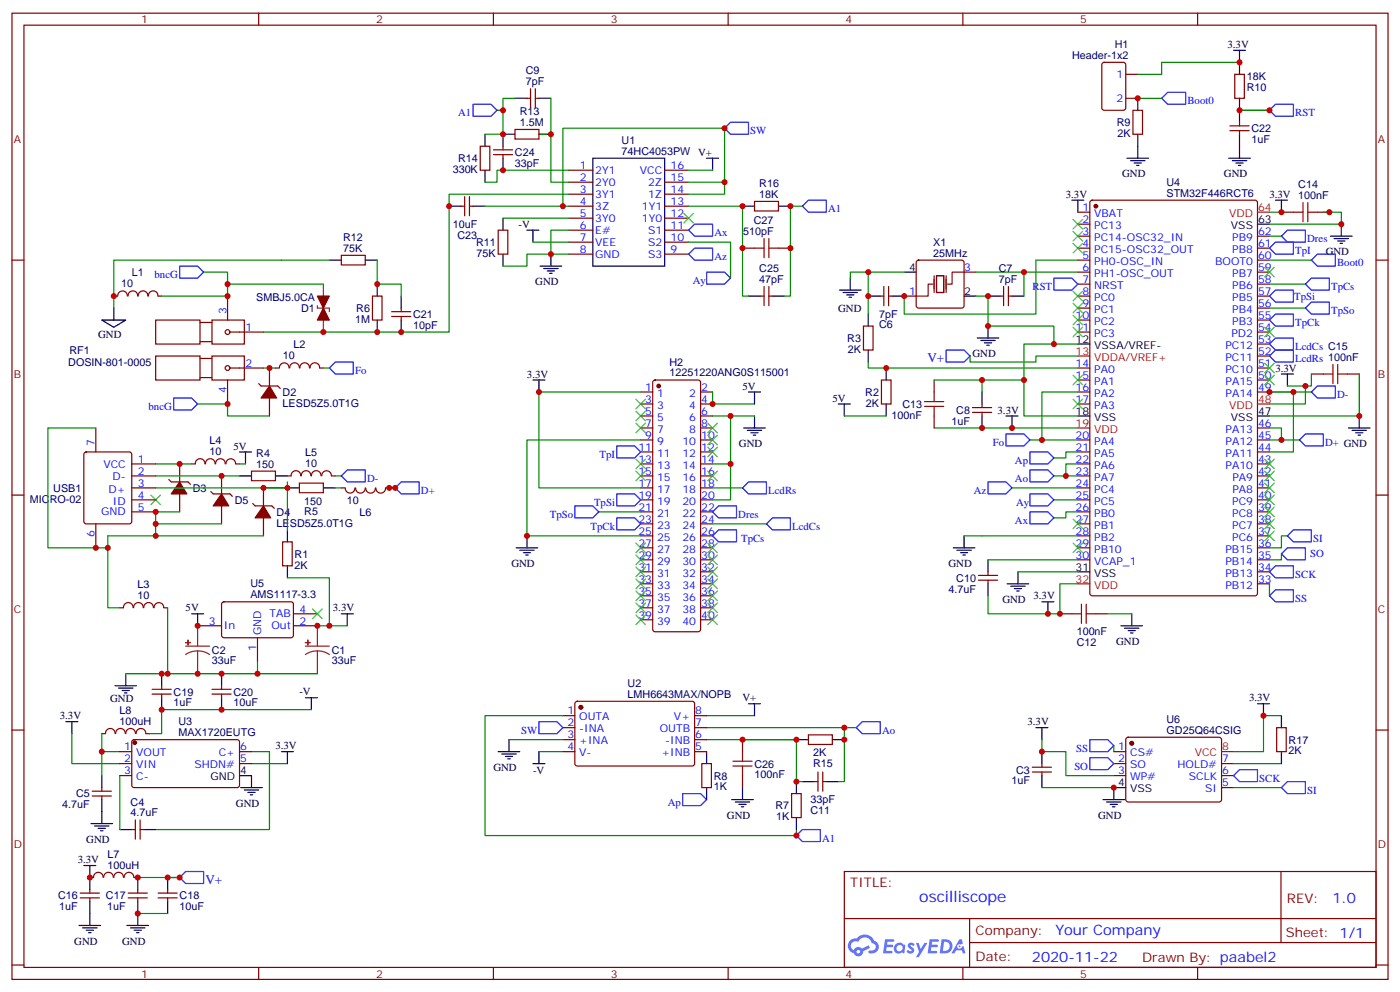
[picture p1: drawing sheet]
<svg xmlns="http://www.w3.org/2000/svg" width="412mm" height="292mm" viewBox="0 0 412 292" stroke-linecap="round" stroke-linejoin="round" font-family="sans-serif">
<defs><g id="words">
<text font-size="4.6" fill="#00f" x="270.8" y="265.5">oscilliscope</text>
<g font-size="4.2" fill="#00f">
<text x="392.5" y="265.7">1.0</text>
<text x="310.9" y="275.3">Your Company</text>
<text x="304" y="283.1">2020-11-22</text>
</g>
<g font-size="3.9" fill="#00f">
<text x="273.2" y="106.5">V+</text>
<text x="60.5" y="260">V+</text>
</g>
<g font-size="3.9" fill="#800">
<text x="250.5" y="261.1">TITLE:</text>
<text x="379.1" y="265.7">REV:</text>
<text x="287.4" y="275.3">Company:</text>
<text x="378.7" y="275.9">Sheet: 1/1</text>
<text x="287.4" y="282.9">Date:</text>
<text x="336.4" y="283">Drawn By: paabel2</text>
</g>
<g font-size="3.2" fill="#800">
<text x="41.6" y="6.9">1</text>
<text x="110.8" y="6.9">2</text>
<text x="179.9" y="6.9">3</text>
<text x="249.1" y="6.9">4</text>
<text x="318.2" y="6.9">5</text>
<text x="4.1" y="42">A</text>
<text x="405.9" y="42">A</text>
<text x="4.1" y="111.1">B</text>
<text x="405.9" y="111.1">B</text>
<text x="4.1" y="180.3">C</text>
<text x="405.9" y="180.3">C</text>
<text x="4.1" y="249.4">D</text>
<text x="405.9" y="249.4">D</text>
<text x="41.6" y="287.7">1</text>
<text x="110.8" y="287.7">2</text>
<text x="179.9" y="287.7">3</text>
<text x="249.1" y="287.7">4</text>
<text x="318.2" y="287.7">5</text>
</g>
<g font-size="3.2" fill="#000080">
<text x="315.8" y="17.3">Header-1x2</text>
<text x="328.3" y="14.1">H1</text>
<text x="154.9" y="21.9">C9</text>
<text x="367.2" y="23.5">18K</text>
<text x="154.9" y="25">7pF</text>
<text x="367.2" y="26.7">R10</text>
<text x="153.1" y="33.9">R13</text>
<text x="153.1" y="37">1.5M</text>
<text x="329" y="37.2">R9</text>
<text x="329.1" y="40.4">2K</text>
<text x="368.7" y="38.9">C22</text>
<text x="134.9" y="47.7">R14</text>
<text x="151.7" y="45.9">C24</text>
<text x="183.1" y="45.5">74HC4053PW</text>
<text x="183.1" y="42.3">U1</text>
<text x="368.7" y="42.1">1uF</text>
<text x="133.3" y="50.9">330K</text>
<text x="151.7" y="49.1">33pF</text>
<text x="223.7" y="58.2">18K</text>
<text x="223.7" y="55">R16</text>
<text x="343.6" y="57.9">STM32F446RCT6</text>
<text x="343.6" y="54.7">U4</text>
<text x="382.4" y="55.4">C14</text>
<text x="222.1" y="66">C27</text>
<text x="101" y="70.9">R12</text>
<text x="133.4" y="67">10uF</text>
<text x="134.8" y="70.2">C23</text>
<text x="218.9" y="69.1">510pF</text>
<text x="101" y="74.1">75K</text>
<text x="140.2" y="72.4">R11</text>
<text x="140.4" y="75.6">75K</text>
<text x="274.9" y="75.5">25MHz</text>
<text x="274.9" y="72.3">X1</text>
<text x="38.9" y="81.4">L1</text>
<text x="223.7" y="83.3">47pF</text>
<text x="223.7" y="80.1">C25</text>
<text x="294.2" y="83.3">7pF</text>
<text x="294.2" y="80.1">C7</text>
<text x="35.7" y="84.5">10</text>
<text x="75.5" y="88.7">SMBJ5.0CA</text>
<text x="88.7" y="91.9">D1</text>
<text x="104.6" y="95">1M</text>
<text x="105" y="91.8">R6</text>
<text x="121.7" y="93.6">C21</text>
<text x="258.9" y="93.5">7pF</text>
<text x="121.7" y="96.7">10pF</text>
<text x="249.6" y="100.6">R3</text>
<text x="258.9" y="96.7">C6</text>
<text x="20.1" y="107.6">DOSIN-801-0005</text>
<text x="20.5" y="104.1">RF1</text>
<text x="83.3" y="105.7">10</text>
<text x="86.5" y="102.5">L2</text>
<text x="197.2" y="107.6">H2</text>
<text x="249.8" y="103.8">2K</text>
<text x="197.2" y="110.8">12251220ANG0S115001</text>
<text x="83.3" y="119.7">LESD5Z5.0T1G</text>
<text x="83.3" y="116.5">D2</text>
<text x="254.9" y="116.5">R2</text>
<text x="255.1" y="119.7">2K</text>
<text x="262.6" y="123.2">100nF</text>
<text x="265.8" y="120">C13</text>
<text x="280.3" y="125">1uF</text>
<text x="281.7" y="121.8">C8</text>
<text x="61.7" y="130.8">L4</text>
<text x="61.7" y="133.9">10</text>
<text x="75.5" y="137.6">150</text>
<text x="75.5" y="134.4">R4</text>
<text x="89.9" y="137.5">10</text>
<text x="89.9" y="134.3">L5</text>
<text x="8.8" y="148">MICRO-02</text>
<text x="15.7" y="144.9">USB1</text>
<text x="56.8" y="144.8">D3</text>
<text x="69.1" y="148.3">D5</text>
<text x="89.6" y="148.5">150</text>
<text x="102.2" y="148.3">10</text>
<text x="81.5" y="155">LESD5Z5.0T1G</text>
<text x="81.5" y="151.9">D4</text>
<text x="89.6" y="151.7">R5</text>
<text x="105.9" y="151.8">L6</text>
<text x="86.8" y="167.4">2K</text>
<text x="86.8" y="164.2">R1</text>
<text x="40.5" y="173.1">L3</text>
<text x="73.7" y="172.9">U5</text>
<text x="281.7" y="171.2">C10</text>
<text x="40.5" y="176.3">10</text>
<text x="73.7" y="176">AMS1117-3.3</text>
<text x="279.4" y="174.4">4.7uF</text>
<text x="317.2" y="187">100nF</text>
<text x="317.2" y="190.1">C12</text>
<text x="62.4" y="195.5">33uF</text>
<text x="62.4" y="192.4">C2</text>
<text x="97.7" y="195.5">33uF</text>
<text x="97.7" y="192.4">C1</text>
<text x="184.9" y="202.1">U2</text>
<text x="51.2" y="207.9">1uF</text>
<text x="51.2" y="204.7">C19</text>
<text x="68.8" y="207.9">10uF</text>
<text x="68.8" y="204.7">C20</text>
<text x="184.9" y="205.3">LMH6643MAX/NOPB</text>
<text x="35.2" y="213.3">100uH</text>
<text x="35.2" y="210.1">L8</text>
<text x="52.6" y="213.4">U3</text>
<text x="343.6" y="215.9">GD25Q64CSIG</text>
<text x="343.6" y="212.7">U6</text>
<text x="52.6" y="216.6">MAX1720EUTG</text>
<text x="379.6" y="222">2K</text>
<text x="379.6" y="218.8">R17</text>
<text x="222.2" y="225.9">C26</text>
<text x="239.5" y="222.6">2K</text>
<text x="239.5" y="225.8">R15</text>
<text x="299.3" y="227.6">C3</text>
<text x="210.3" y="232.6">1K</text>
<text x="210.3" y="229.4">R8</text>
<text x="222.2" y="229">100nF</text>
<text x="297.9" y="230.8">1uF</text>
<text x="18.3" y="237.9">4.7uF</text>
<text x="22.4" y="234.7">C5</text>
<text x="38.5" y="237.1">C4</text>
<text x="228.4" y="238.2">R7</text>
<text x="238.8" y="236.4">33pF</text>
<text x="238.8" y="239.5">C11</text>
<text x="38.5" y="240.2">4.7uF</text>
<text x="228.6" y="241.4">1K</text>
<text x="31.7" y="255.6">100uH</text>
<text x="31.7" y="252.5">L7</text>
<text x="17.1" y="264.7">C16</text>
<text x="17.5" y="267.8">1uF</text>
<text x="31.2" y="264.7">C17</text>
<text x="31.6" y="267.8">1uF</text>
<text x="52.9" y="267.8">10uF</text>
<text x="52.9" y="264.7">C18</text>
</g>
<g font-size="3.2">
<text x="361.6" y="14.1">3.3V</text>
<text x="205.7" y="45.9">V+</text>
<text x="330.6" y="52.2">GND</text>
<text x="360.5" y="52.2">GND</text>
<text x="314" y="58.2">3.3V</text>
<text x="373.9" y="58.2">3.3V 100nF</text>
<text x="370.6" y="65.6">63</text>
<text x="152.8" y="67">-V</text>
<text x="362.6" y="67.4">VSS</text>
<text x="390.5" y="75.1">GND</text>
<text x="157.7" y="84">GND</text>
<text x="267.9" y="79.7">4</text>
<text x="284" y="86.8">2</text>
<text x="246.9" y="91.7">GND</text>
<text x="28.9" y="99.5">GND</text>
<text x="316.8" y="100.9">12</text>
<text x="286.5" y="105.1">GND</text>
<text x="322.3" y="102.7">VSSA/VREF-</text>
<text x="155.2" y="111.1">3.3V</text>
<text x="375.7" y="109.4">3.3V</text>
<text x="218.7" y="114.7">5V</text>
<text x="245.2" y="118.2">5V</text>
<text x="293.9" y="121.7">3.3V</text>
<text x="316.8" y="122.1">18</text>
<text x="322.3" y="123.8">VSS</text>
<text x="362.6" y="123.8">VSS</text>
<text x="370.6" y="122.1">47</text>
<text x="217.7" y="131.6">GND</text>
<text x="68.8" y="132.3">5V</text>
<text x="150.6" y="166.9">GND</text>
<text x="279.4" y="166.9">GND</text>
<text x="316.8" y="167.9">31</text>
<text x="322.3" y="169.7">VSS</text>
<text x="54.7" y="179.9">5V</text>
<text x="98.1" y="179.9">3.3V</text>
<text x="295.3" y="177.4">GND</text>
<text x="304.4" y="176.4">3.3V</text>
<text x="328.8" y="189.8">GND</text>
<text x="32.5" y="206.7">GND</text>
<text x="88.2" y="204.6">-V</text>
<text x="218.7" y="206.4">V+</text>
<text x="367.9" y="206.4">3.3V</text>
<text x="17.6" y="211.7">3.3V</text>
<text x="302.7" y="213.4">3.3V</text>
<text x="81.1" y="220.5">3.3V</text>
<text x="70.7" y="227.9">4</text>
<text x="145.3" y="226.8">GND</text>
<text x="157" y="227.9">-V</text>
<text x="62" y="229.7">GND</text>
<text x="329.4" y="231.4">4</text>
<text x="332.9" y="233.2">VSS</text>
<text x="69.5" y="237.4">GND</text>
<text x="214.1" y="240.9">GND</text>
<text x="323.5" y="240.9">GND</text>
<text x="25.4" y="248">GND</text>
<text x="22.9" y="254">3.3V</text>
<text x="21.9" y="278">GND</text>
<text x="36" y="278">GND</text>
</g>
<g font-size="3.2" fill="#00f">
<text x="328.9" y="22.9">1</text>
<text x="328.9" y="30">2</text>
<text x="134.9" y="34.2">A1</text>
<text x="349.8" y="30.7">Boot0</text>
<text x="381.5" y="34.2">RST</text>
<text x="221" y="39.5">SW</text>
<text x="170.8" y="49.7">1</text>
<text x="170.8" y="53.3">2</text>
<text x="175.3" y="51.2">2Y1</text>
<text x="188.5" y="51.2">VCC</text>
<text x="197.6" y="53.3">15</text>
<text x="197.6" y="49.7">16</text>
<text x="170.8" y="56.8">3</text>
<text x="175.3" y="54.7">2Y0</text>
<text x="175.3" y="58.2">3Y1</text>
<text x="190.9" y="58.2">1Z</text>
<text x="190.9" y="54.7">2Z</text>
<text x="197.6" y="56.8">14</text>
<text x="170.8" y="60.3">4</text>
<text x="170.8" y="63.9">5</text>
<text x="175.3" y="61.7">3Z</text>
<text x="175.3" y="65.3">3Y0</text>
<text x="189.1" y="65.3">1Y0</text>
<text x="189.1" y="61.7">1Y1</text>
<text x="197.6" y="63.9">12</text>
<text x="197.6" y="60.3">13</text>
<text x="243.9" y="62.4">A1</text>
<text x="318.8" y="62.1">1</text>
<text x="318.8" y="65.6">2</text>
<text x="322.3" y="63.9">VBAT</text>
<text x="170.8" y="67.4">6</text>
<text x="170.8" y="70.9">7</text>
<text x="175.3" y="68.8">E#</text>
<text x="190.9" y="68.8">S1</text>
<text x="197.6" y="70.9">10</text>
<text x="197.6" y="67.4">11</text>
<text x="210.4" y="69.5">Ax</text>
<text x="318.8" y="69.1">3</text>
<text x="322.3" y="67.4">PC13</text>
<text x="322.3" y="70.9">PC14-OSC32_IN</text>
<text x="363" y="70.9">PB9</text>
<text x="370.6" y="69.1">62</text>
<text x="385.1" y="71.3">Dres</text>
<text x="170.8" y="74.4">8</text>
<text x="175.3" y="72.3">VEE</text>
<text x="175.3" y="75.8">GND</text>
<text x="190.9" y="75.8">S3</text>
<text x="190.9" y="72.3">S2</text>
<text x="197.6" y="74.4">9</text>
<text x="210.4" y="76.6">Az</text>
<text x="318.8" y="72.7">4</text>
<text x="318.8" y="76.2">5</text>
<text x="322.3" y="74.4">PC15-OSC32_OUT</text>
<text x="322.3" y="78">PH0-OSC_IN</text>
<text x="358" y="78">BOOT0</text>
<text x="363" y="74.4">PB8</text>
<text x="370.6" y="76.2">60</text>
<text x="370.6" y="72.7">61</text>
<text x="381.5" y="74.8">TpI</text>
<text x="45.5" y="81.8">bncG</text>
<text x="204.1" y="83.6">Ay</text>
<text x="284" y="79.7">3</text>
<text x="318.8" y="79.7">6</text>
<text x="318.8" y="83.3">7</text>
<text x="322.3" y="81.5">PH1-OSC_OUT</text>
<text x="363" y="81.5">PB7</text>
<text x="370.6" y="83.3">58</text>
<text x="370.6" y="79.7">59</text>
<text x="393.9" y="78.3">Boot0</text>
<text x="267.9" y="86.8">1</text>
<text x="304.1" y="85.4">RST</text>
<text x="318.8" y="86.8">8</text>
<text x="322.3" y="85">NRST</text>
<text x="322.3" y="88.5">PC0</text>
<text x="363" y="88.5">PB5</text>
<text x="363" y="85">PB6</text>
<text x="370.6" y="86.8">57</text>
<text x="381.3" y="88.3">TpSi</text>
<text x="392.1" y="85.4">TpCs</text>
<text x="66.7" y="92.4" transform="rotate(-90 66.7 92.4)">3</text>
<text x="316.8" y="93.8">10</text>
<text x="318.8" y="90.3">9</text>
<text x="322.3" y="92.1">PC1</text>
<text x="322.3" y="95.6">PC2</text>
<text x="363" y="95.6">PB3</text>
<text x="363" y="92.1">PB4</text>
<text x="370.6" y="93.8">55</text>
<text x="370.6" y="90.3">56</text>
<text x="381.5" y="96">TpCk</text>
<text x="392.1" y="92.4">TpSo</text>
<text x="72.3" y="97.4">1</text>
<text x="316.8" y="97.4">11</text>
<text x="322.3" y="99.1">PC3</text>
<text x="362.7" y="99.1">PD2</text>
<text x="370.6" y="100.9">53</text>
<text x="370.6" y="97.4">54</text>
<text x="72.3" y="107.9">2</text>
<text x="316.8" y="107.9">14</text>
<text x="360.9" y="106.2">PC11</text>
<text x="360.9" y="102.7">PC12</text>
<text x="370.6" y="107.9">51</text>
<text x="370.6" y="104.4">52</text>
<text x="381.5" y="103">LcdCs C15</text>
<text x="381.5" y="106.5">LcdRs 100nF</text>
<text x="104.6" y="110.1">Fo</text>
<text x="316.8" y="111.5">15</text>
<text x="322.3" y="109.7">PA0</text>
<text x="322.3" y="113.2">PA1</text>
<text x="360.9" y="109.7">PC10</text>
<text x="361" y="113.2">PA15</text>
<text x="370.6" y="111.5">50</text>
<text x="66.7" y="115.6" transform="rotate(-90 66.7 115.6)">4</text>
<text x="190.1" y="118.5">3</text>
<text x="190.1" y="115">1</text>
<text x="193.6" y="116.8">1</text>
<text x="203.1" y="116.8">2</text>
<text x="206.6" y="115">2</text>
<text x="206.6" y="118.5">4</text>
<text x="316.8" y="115">16</text>
<text x="316.8" y="118.5">17</text>
<text x="322.3" y="116.8">PA2</text>
<text x="361" y="116.8">PA14</text>
<text x="370.6" y="115">49</text>
<text x="393.9" y="117.1">D-</text>
<text x="43.8" y="120.6">bncG</text>
<text x="190.1" y="125.6">7</text>
<text x="190.1" y="122.1">5</text>
<text x="193.6" y="123.8">5</text>
<text x="193.6" y="120.3">3</text>
<text x="203.1" y="120.3">4</text>
<text x="203.1" y="123.8">6</text>
<text x="206.6" y="122.1">6</text>
<text x="206.6" y="125.6">8</text>
<text x="322.3" y="120.3">PA3</text>
<text x="370.6" y="125.6">46</text>
<text x="27.9" y="131.2" transform="rotate(-90 27.9 131.2)">7</text>
<text x="190.1" y="129.1">9</text>
<text x="193.6" y="130.9">9</text>
<text x="193.6" y="127.4">7</text>
<text x="201" y="130.9">10</text>
<text x="203.1" y="127.4">8</text>
<text x="206.6" y="129.1">10</text>
<text x="292.5" y="131.2">Fo</text>
<text x="316.8" y="129.1">20</text>
<text x="322.3" y="130.9">PA4</text>
<text x="361" y="130.9">PA12</text>
<text x="361" y="127.4">PA13</text>
<text x="370.6" y="129.1">45</text>
<text x="390.3" y="131.2">D+ GND</text>
<text x="30.4" y="137.6">VCC</text>
<text x="40.6" y="136.2">1</text>
<text x="176.6" y="134.8">TpI</text>
<text x="188.1" y="136.2">13</text>
<text x="188.1" y="132.6">11</text>
<text x="193.6" y="137.9">13</text>
<text x="193.6" y="134.4">11</text>
<text x="201" y="134.4">12</text>
<text x="201" y="137.9">14</text>
<text x="206.6" y="132.6">12</text>
<text x="206.6" y="136.2">14</text>
<text x="299" y="136.5">Ap</text>
<text x="316.8" y="132.6">21</text>
<text x="316.8" y="136.2">22</text>
<text x="322.3" y="134.4">PA5</text>
<text x="322.3" y="137.9">PA6</text>
<text x="361" y="137.9">PA10</text>
<text x="361" y="134.4">PA11</text>
<text x="370.6" y="136.2">43</text>
<text x="370.6" y="132.6">44</text>
<text x="33.2" y="141.1">D-</text>
<text x="40.6" y="143.2">3</text>
<text x="40.6" y="139.7">2</text>
<text x="108.1" y="141.8">D-</text>
<text x="188.1" y="143.2">17</text>
<text x="188.1" y="139.7">15</text>
<text x="193.6" y="141.5">15</text>
<text x="201" y="141.5">16</text>
<text x="206.6" y="139.7">16</text>
<text x="206.6" y="143.2">18</text>
<text x="299" y="141.8">Ao</text>
<text x="316.8" y="139.7">23</text>
<text x="316.8" y="143.2">24</text>
<text x="322.3" y="141.5">PA7</text>
<text x="363" y="141.5">PA9</text>
<text x="370.6" y="143.2">41</text>
<text x="370.6" y="139.7">42</text>
<text x="32" y="145">D+</text>
<text x="33.3" y="148.5">ID</text>
<text x="40.6" y="146.8">4</text>
<text x="124" y="145.3">D+</text>
<text x="175" y="148.9">TpSi</text>
<text x="188.1" y="146.8">19</text>
<text x="193.6" y="148.5">19</text>
<text x="193.6" y="145">17</text>
<text x="201" y="145">18</text>
<text x="201" y="148.5">20</text>
<text x="206.6" y="146.8">20</text>
<text x="226.3" y="145.3">LcdRs</text>
<text x="286.8" y="145.3">Az</text>
<text x="299.3" y="148.9">Ay</text>
<text x="316.8" y="146.8">25</text>
<text x="322.3" y="145">PC4</text>
<text x="322.3" y="148.5">PC5</text>
<text x="363" y="148.5">PC9</text>
<text x="363" y="145">PA8</text>
<text x="370.6" y="146.8">40</text>
<text x="29.8" y="151.7">GND</text>
<text x="40.6" y="150.3">5</text>
<text x="161.9" y="152.4">TpSo</text>
<text x="173.9" y="155.9">TpCk</text>
<text x="188.1" y="153.8">23</text>
<text x="188.1" y="150.3">21</text>
<text x="193.6" y="155.6">23</text>
<text x="193.6" y="152">21</text>
<text x="201" y="152">22</text>
<text x="201" y="155.6">24</text>
<text x="206.6" y="150.3">22</text>
<text x="206.6" y="153.8">24</text>
<text x="217.5" y="152.4">Dres</text>
<text x="233.4" y="155.9">LcdCs</text>
<text x="299" y="154.2">Ax</text>
<text x="316.8" y="150.3">26</text>
<text x="316.8" y="153.8">27</text>
<text x="322.3" y="152">PB0</text>
<text x="322.3" y="155.6">PB1</text>
<text x="363" y="155.6">PC7</text>
<text x="363" y="152">PC8</text>
<text x="370.6" y="153.8">38</text>
<text x="370.6" y="150.3">39</text>
<text x="27.9" y="157.9" transform="rotate(-90 27.9 157.9)">6</text>
<text x="188.1" y="160.9">27</text>
<text x="188.1" y="157.3">25</text>
<text x="193.6" y="159.1">25</text>
<text x="201" y="159.1">26</text>
<text x="206.6" y="157.3">26</text>
<text x="206.6" y="160.9">28</text>
<text x="218.3" y="159.5">TpCs</text>
<text x="316.8" y="157.3">28</text>
<text x="316.8" y="160.9">29</text>
<text x="322.3" y="159.1">PB2</text>
<text x="363" y="159.1">PC6</text>
<text x="370.6" y="160.9">36</text>
<text x="370.6" y="157.3">37</text>
<text x="386.8" y="159.5">SI</text>
<text x="188.1" y="167.9">31</text>
<text x="188.1" y="164.4">29</text>
<text x="193.6" y="166.2">29</text>
<text x="193.6" y="162.6">27</text>
<text x="201" y="162.6">28</text>
<text x="201" y="166.2">30</text>
<text x="206.6" y="164.4">30</text>
<text x="206.6" y="167.9">32</text>
<text x="316.8" y="164.4">30</text>
<text x="322.3" y="162.6">PB10</text>
<text x="322.3" y="166.2">VCAP_1</text>
<text x="361" y="166.2">PB14</text>
<text x="361" y="162.6">PB15</text>
<text x="370.6" y="167.9">34</text>
<text x="370.6" y="164.4">35</text>
<text x="385.9" y="164">SO</text>
<text x="188.1" y="171.4">33</text>
<text x="193.6" y="173.2">33</text>
<text x="193.6" y="169.7">31</text>
<text x="201" y="169.7">32</text>
<text x="201" y="173.2">34</text>
<text x="206.6" y="171.4">34</text>
<text x="361" y="173.2">PB12</text>
<text x="361" y="169.7">PB13</text>
<text x="370.6" y="171.4">33</text>
<text x="381.5" y="170">SCK</text>
<text x="188.1" y="178.5">37</text>
<text x="188.1" y="175">35</text>
<text x="193.6" y="176.7">35</text>
<text x="201" y="176.7">36</text>
<text x="206.6" y="175">36</text>
<text x="206.6" y="178.5">38</text>
<text x="381.5" y="177.1">SS</text>
<text x="61.5" y="183.8">3</text>
<text x="66" y="185.2">In</text>
<text x="79.4" y="181.7">TAB</text>
<text x="80" y="185.2">Out</text>
<text x="88.2" y="183.8">2</text>
<text x="88.2" y="180.3">4</text>
<text x="188.1" y="182">39</text>
<text x="193.6" y="183.8">39</text>
<text x="193.6" y="180.3">37</text>
<text x="201" y="180.3">38</text>
<text x="201" y="183.8">40</text>
<text x="206.6" y="182">40</text>
<text x="75.5" y="191.5" transform="rotate(-90 75.5 191.5)">1</text>
<text x="76.9" y="187" transform="rotate(-90 76.9 187)">GND</text>
<text x="153.5" y="215.9">SW</text>
<text x="167.1" y="210.3">1</text>
<text x="167.1" y="213.8">2</text>
<text x="170.6" y="212">OUTA</text>
<text x="170.6" y="215.5">-INA</text>
<text x="194.4" y="215.5">OUTB</text>
<text x="198.5" y="212">V+</text>
<text x="204.8" y="213.8">7</text>
<text x="204.8" y="210.3">8</text>
<text x="259.8" y="215.9">Ao</text>
<text x="36.6" y="220.8">1</text>
<text x="70.7" y="220.8">6</text>
<text x="167.1" y="217.3">3</text>
<text x="167.1" y="220.8">4</text>
<text x="170.6" y="219.1">+INA</text>
<text x="196" y="219.1">-INB</text>
<text x="204.8" y="220.8">5</text>
<text x="204.8" y="217.3">6</text>
<text x="317" y="221.2">SS</text>
<text x="329.4" y="220.8">1</text>
<text x="36.6" y="224.4">2</text>
<text x="36.6" y="227.9">3</text>
<text x="40.1" y="222.6">VOUT</text>
<text x="40.1" y="226.1">VIN</text>
<text x="57.3" y="226.1">SHDN#</text>
<text x="64.4" y="222.6">C+</text>
<text x="70.7" y="224.4">5</text>
<text x="170.6" y="222.6">V-</text>
<text x="194.8" y="222.6">+INB</text>
<text x="316.5" y="226.5">SO</text>
<text x="329.4" y="224.4">2</text>
<text x="329.4" y="227.9">3</text>
<text x="332.9" y="222.6">CS#</text>
<text x="332.9" y="226.1">SO</text>
<text x="346.8" y="226.1">HOLD#</text>
<text x="360" y="227.9">6</text>
<text x="360" y="224.4">7</text>
<text x="40.1" y="229.7">C-</text>
<text x="332.9" y="229.7">WP#</text>
<text x="350.2" y="229.7">SCLK</text>
<text x="355" y="233.2">SI</text>
<text x="360" y="231.4">5</text>
<text x="370.9" y="230">SCK</text>
<text x="385.1" y="233.5">SI</text>
<text x="196.7" y="237.1">Ap</text>
<text x="242.2" y="247.6">A1</text>
</g>
<g font-size="3.2" fill="#f00">
<text x="362.1" y="63.9">VDD</text>
<text x="370.6" y="62.1">64</text>
<text x="316.8" y="104.4">13</text>
<text x="322.3" y="106.2">VDDA/VREF+</text>
<text x="370.6" y="118.5">48</text>
<text x="316.8" y="125.6">19</text>
<text x="362.1" y="120.3">VDD</text>
<text x="322.3" y="127.4">VDD</text>
<text x="316.8" y="171.4">32</text>
<text x="322.3" y="173.2">VDD</text>
<text x="360" y="220.8">8</text>
<text x="351.9" y="222.6">VCC</text>
</g>
</g></defs>
<g fill="none" stroke="#870000" stroke-width=".35">
<path d="M3.5 3.9h405.4v284.3h-405.4zM7.1 7.4h398.2v277.3h-398.2zM76.2 3.9v3.5M145.3 3.9v3.5M214.5 3.9v3.5M283.6 3.9v3.5M352.8 3.9v3.5M3.5 76.6h3.6M405.3 76.6h3.6M3.5 145.7h3.6M405.3 145.7h3.6M3.5 214.8h3.6"/>
<path d="M405.3 214.8h3.6M248.7 256.5h156.6v28.2h-156.6zM377.3 256.5v20.9M248.7 270.3h156.5M285.6 277.4h119.6M285.6 270.3v14.1M3.5 284h3.6M76.2 284.7v3.5M145.3 284.7v3.5M214.5 284.7v3.5M283.6 284.7v3.5M352.8 284.7v3.5"/>
<path d="M405.3 284h3.6"/>
</g>
<g fill="#5487ff">
<path d="M267.7 277.6a1.22 1.22 0 0 1 1.7 .3l-.4 .6a.47 .47 0 0 0-.3-.4 .47 .47 0 0 0-.5 .2l.1 .2a1.14 1.14 0 0 1 .8 1.8 1.14 1.14 0 0 1-1.9-.1l-.2-.1 .5-.6 .7 .4a.29 .29 0 0 0 .3-.2 .29 .29 0 0 0-.2-.3 1.04 1.04 0 0 1-.6-1.8z"/>
<path d="M260.7 276.4h2.4l.3 .2-.2 .5h-1.8l-.1 .9h1.5l.3 .4-.3 .3h-1.6l-.2 1.1 1.7 .1 .2 .3-.2 .3-2.6 .1z"/>
<path d="M273.8 276.4h2.4l.3 .2-.1 .5h-1.8l-.2 .9h1.6l.3 .4-.4 .3h-1.6l-.1 1.1 1.7 .1 .2 .3-.2 .3h-2.6z"/>
<path d="M282.6 276.4h.7l.3 1.3-.6 .3a.69 .69 0 0 0-1 .2 .69 .69 0 0 0 .4 1 .69 .69 0 0 0 .9-.6l.5-.3 .6 2.2h-.8l-.2-.8h-1.8l-.5 .8h-.8z"/>
<path d="M269.8 277.5h.8l.6 1.8 1.1-1.8h.9l-2.6 4.2h-.8l.9-1.6z"/>
<path d="M277.4 276.4l-.6 4.2h1.3a2.11 2.11 0 0 0 2.5-2.2 2.11 2.11 0 0 0-2.5-2zM278.1 277.1a1.39 1.39 0 0 1 1.7 1.5 1.39 1.39 0 0 1-1.8 1.2h-.3z"/>
<path d="M263.7 278a1.54 1.54 0 0 0-.1 2.2 1.54 1.54 0 0 0 2.2 .1l.6 .3 .3-2.3-.2-.3h-.4a1.49 1.49 0 0 0-2.4 0zM264 279a.94 .94 0 0 1 1.8 0 .94 .94 0 0 1-1.8 0z"/>
<path d="M250.4 276.8a2.18 2.18 0 0 0 1.1 3.7 1.44 1.44 0 0 0 1.6 .9 1.44 1.44 0 0 0 1.2-1.5l2-1-.5-.7-1.9 1a1.47 1.47 0 0 0-2.4 .4 1.39 1.39 0 0 1-.7-1.9 1.39 1.39 0 0 1 2-.5 2.12 2.12 0 0 1 2.2-1.3 2.12 2.12 0 0 1 1.9 1.7 1.14 1.14 0 0 1 1.1 1.4 1.14 1.14 0 0 1-1.7 .7 .43 .43 0 0 0-.5 .4 .43 .43 0 0 0 .4 .5 1.98 1.98 0 0 0 2.5-1.3 1.98 1.98 0 0 0-1.2-2.5 3.1 3.1 0 0 0-5.3-.7l-.9 .1zM252.3 280.1a.55 .55 0 0 1 1.1 0 .55 .55 0 0 1-1.1 0z"/>
<circle cx="282.6" cy="278.5" r=".26"/>
</g>
<path d="M274.8 83.6h-1.4v3.5h-3.5M275.2 81.1v5M275.9 81.1h2.1v5h-2.1zM278.7 81.1v5M284 80.1h-3.5v3.5h-1.5" fill="none" stroke="#870012" stroke-width=".35"/>
<g fill="none" stroke="#000" stroke-width=".35">
<path d="M363.4 14.8h3.5M365.1 14.8v7.1M142.9 39.5v3.5M151.7 39.5h-3.5v3.5M151.7 28.9h3.5M158.7 39.5h3.6M158.7 28.9h3.6M335.1 28.9v3.6M335.1 39.5v7.1M365.1 28.9v7.1M365.1 39.5v7.1M142.9 50.1v3.5"/>
<path d="M148.2 46.6v3.5M174.6 46.6h21.2v31.7h-21.2zM208.1 46.6h3.6M209.9 46.6v3.5M315.7 58.9h3.6M317.5 58.9v3.5M332 46.6h6.3M333 47.3h4.3M334.1 48h2.1M334.8 48.7h.7M361.9 46.6h6.4M363 47.3h4.2"/>
<path d="M364.1 48h2.1M364.8 48.7h.7M375.7 58.9h3.5M377.5 58.9v3.5M97 76.6h3.5M107.6 76.6h3.5M132.3 60.7h3.5M139.3 60.7h3.6M148.2 64.2v3.5M148.2 74.8v3.5M155.2 67.7h3.5M157 67.7v3.6"/>
<path d="M159.1 78.3h6.4M160.2 79h4.2M161.2 79.7h2.1M162.3 74.8v3.5M218.7 60.7h3.5M229.3 60.7h3.5M370.4 66h3.5M391.9 69.5h6.4M393 70.2h4.2M394.1 70.9h2.1M394.8 71.6h.7M395.1 66v3.5"/>
<path d="M30 94.2h7l-3.5 2.1zM33.5 90.7v3.5M111.1 83.6v3.5M111.1 94.2v3.5M118.2 87.1v3.6M118.2 94.2v3.5M161.9 80.4h.7M220.5 87.1h3.5M227.5 87.1h3.6M247.3 85.4h6.3M248.4 86.1h4.2M249.4 86.8h2.1"/>
<path d="M250.1 87.5h.7M250.5 81.8v3.6M255.8 87.1h3.5M255.8 92.4v3.6M262.8 87.1h3.5M266.3 80.1h3.6M284 87.1h3.5M287.9 99.5h6.3M291 87.1h3.6M291 96v3.5M298.1 87.1h3.5M157 111.8h3.5"/>
<path d="M158.7 111.8v3.6M220.5 115.4h3.5M222.2 115.4v3.5M246.9 118.9h3.6M248.7 118.9v3.5M255.8 103v3.5M261.1 108.3v3.5M261.1 118.9v3.5M288.9 100.2h4.3M289.3 115.4v3.5M290 100.9h2.1M290.7 101.6h.7"/>
<path d="M317.5 101.2h3.5M377.5 110.1h3.5M379.2 110.1v3.5M70.6 133h3.5M72.3 133v3.5M219.1 125.9h6.3M220.1 126.6h4.3M221.2 127.4h2.1M221.9 128.1h.7M222.2 122.4v3.5M289.3 122.4v3.5M296.3 122.4h3.6"/>
<path d="M298.1 122.4v3.5M317.5 122.4h3.5M370.4 122.4h3.5M397.2 125.9h6.4M398.3 126.6h4.2M399.3 127.4h2.2M400 128.1h.8M400.4 122.4v3.5M70.6 140.1h3.5M81.1 140.1h3.6M84.7 155.9v3.6M84.7 143.6h3.5"/>
<path d="M95.2 143.6h3.6M155.2 157.7v3.5M284 157.7v3.5M84.7 166.5v3.5M152 161.2h6.4M153.1 161.9h4.2M154.2 162.6h2.1M154.9 163.3h.7M280.8 161.2h6.4M281.9 161.9h4.2M282.9 162.6h2.1M283.6 163.3h.7"/>
<path d="M291 164.7v3.6M291 171.8v3.5M296.7 171.8h6.3M297.7 172.5h4.3M298.8 173.2h2.1M299.5 173.9h.7M299.9 168.3v3.5M306.9 177.1h3.5M308.7 177.1v3.5M317.5 168.3h3.5M37 198.3v3.5M47.6 198.3v3.5"/>
<path d="M56.4 180.6h3.6M58.2 180.6v3.5M65.3 198.3v3.5M100.5 180.6h3.6M102.3 180.6v3.5M330.2 184.1h6.3M331.3 184.9h4.2M332.3 185.6h2.1M333 186.3h.7M333.4 180.6v3.5M19.4 212.4h3.5M21.2 212.4v3.5"/>
<path d="M33.9 201.8h6.3M34.9 202.5h4.3M36 203.2h2.1M36.7 203.9h.7M47.6 205.3v3.5M65.3 205.3v3.5M90 205.3h3.5M91.7 205.3v3.5M149.9 217.7v3.5M220.5 207.1h3.5M222.2 207.1v3.5M234.6 217.7h3.5"/>
<path d="M245.2 217.7h3.5M305.2 214.1h3.5M306.9 214.1v3.6M370.4 207.1h3.5M372.2 207.1v3.5M377.5 210.6v3.5M30 228.2v3.6M30 235.3v7.1M70.6 228.2h3.5v3.6M70.9 231.8h6.4M72 232.5h4.2M73 233.2h2.1"/>
<path d="M73.7 233.9h.7M82.9 221.2h3.5M84.7 221.2v3.5M146.8 221.2h6.3M147.8 221.9h4.2M148.9 222.6h2.1M149.6 223.3h.7M157 224.7h3.5M158.7 221.2v3.5M208.1 221.2v3.5M208.1 231.8v3.5M215.5 235.3h6.4"/>
<path d="M216.6 236h4.2M217.7 236.7h2.1M218.4 237.4h.7M218.7 231.8v3.5M234.6 230v3.5M236.4 230h3.5M243.4 230h3.5M306.9 221.2v3.5M306.9 228.2v3.6M324.9 235.3h6.4M326 236h4.2M327 236.7h2.1"/>
<path d="M327.7 237.4h.7M331.6 231.8h-3.5v3.5M377.5 221.2v3.5M24.7 254.7h3.5M26.5 254.7v7.1M26.8 242.4h6.4M27.9 243.1h4.2M28.9 243.8h2.1M29.6 244.5h.7M35.3 244.1h3.5M40.6 258.2v3.6M42.3 244.1h3.6"/>
<path d="M49.4 258.2v3.6M234.6 240.6v3.5M23.3 272.3h6.3M24.3 273h4.3M25.4 273.8h2.1M26.1 274.5h.7M26.5 265.3v7M37.4 272.3h6.3M38.5 273h4.2M39.5 273.8h2.1M40.2 274.5h.7M40.6 265.3v7"/>
<path d="M49.4 265.3v3.5"/>
</g>
<g fill="none" stroke="#870000" stroke-width=".35">
<path d="M324.8 18.6l.5-.3h5.6l.7 .5v13l-.5 .6-5.8 .1-.7-.5v-12.9zM151.7 38.1h7v2.8h-7zM155.2 28.9h1.1M156.3 26.1v5.7M157.7 28.9h1M157.7 26.1v5.7M331.6 21.9h3.5M331.6 28.9h3.5M333.7 32.5h2.8v7h-2.8zM362.3 37h5.6M362.3 38.5h5.6M363.7 21.9h2.8v7h-2.8z"/>
<path d="M365.1 36v1M365.1 38.5v1M136.9 57.9v5.6M138.3 57.9v5.6M141.5 43h2.8v7.1h-2.8zM145.3 45.5h5.7M145.3 44.1h5.7M148.2 43v1.1M148.2 45.5v1.1M167.6 50.1h7M167.6 53.6h7M167.6 57.2h7"/>
<path d="M195.8 50.1h7M195.8 53.6h7M195.8 57.2h7M222.2 59.3h7.1v2.8h-7.1zM321.3 59.1l.4-.2h48l.7 .4v115.3l-.4 .7h-48.3l-.6-.4-.1-115.3zM100.5 75.1h7.1v2.9h-7.1zM135.8 60.7h1.1M138.3 60.7h1M146.8 67.7h2.8v7.1h-2.8zM167.6 60.7h7M167.6 64.2h7M167.6 67.7h7"/>
<path d="M167.6 71.3h7M167.6 74.8h7M195.8 60.7h7M195.8 64.2h7M195.8 67.7h7M195.8 71.3h7M195.8 74.8h7M218.7 73h3.5M229.3 73h3.5M270.1 76.8l.5-.2h12.7l.5 .2 .2 .5v12.7l-.2 .5-.5 .2h-12.7l-.5-.3-.2-.4v-12.7zM317.5 62.4h3.5M317.5 66h3.5"/>
<path d="M317.5 69.5h3.5M317.5 73h3.5M317.5 76.6h3.5M370.4 69.5h3.5M370.4 73h3.5M370.4 76.6h3.5M377.5 62.4h3.5M388.1 62.4h3.5M33.5 87.1h1.1M37.5 87.1a1.41 1.41 0 0 0-1.4-1.5 1.41 1.41 0 0 0-1.4 1.5M37.7 87.1a1.41 1.41 0 0 1 1.4-1.5 1.41 1.41 0 0 1 1.4 1.5M40.7 87.1a1.41 1.41 0 0 1 1.4-1.5 1.41 1.41 0 0 1 1.4 1.5"/>
<path d="M43.7 87.1a1.41 1.41 0 0 1 1.4-1.5 1.41 1.41 0 0 1 1.4 1.5h1.1M45.9 94.2h13v7h-13zM58.9 94.9h3.5M62.4 94.2h9.6v7h-9.6zM67 87.1v7.1M67.7 97.7h9.9M109.7 87.1h2.8v7.1h-2.8zM115.4 91.7h5.6M115.4 93.1h5.6M118.2 90.7v1M118.2 93.1v1.1M224 87.1h1.1"/>
<path d="M225.1 84.3v5.7M226.5 87.1h1M226.5 84.3v5.7M254.4 96h2.8v7h-2.8zM259.3 87.1h1M260.3 84.3v5.7M261.8 87.1h1M261.8 84.3v5.7M266.3 87.1h3.6M284 80.1h3.5M294.6 87.1h1M295.6 84.3v5.7"/>
<path d="M297 87.1h1.1M297 84.3v5.7M317.5 87.1h3.5M317.5 80.1h3.5M317.5 83.6h3.5M317.5 90.7h3.5M317.5 94.2h3.5M317.5 97.7h3.5M370.4 87.1h3.5M370.4 80.1h3.5M370.4 83.6h3.5M370.4 90.7h3.5"/>
<path d="M370.4 94.2h3.5M370.4 97.7h3.5M45.9 104.8h13v7h-13zM58.9 111.1h3.5M58.9 105.5h3.5M58.9 100.5h3.5M62.4 104.8h9.6v7h-9.6zM67 111.8v7.1M67.7 108.3h9.9M76.2 112.9l.7 .7h4.9l.7 .7M79.4 108.3v5.3M79.4 117.1v5.3"/>
<path d="M81.1 108.3h1.1M85.1 108.3a1.41 1.41 0 0 0-1.4-1.5 1.41 1.41 0 0 0-1.4 1.5M85.4 108.3a1.41 1.41 0 0 1 1.4-1.5 1.41 1.41 0 0 1 1.4 1.5M88.3 108.3a1.41 1.41 0 0 1 1.5-1.5 1.41 1.41 0 0 1 1.4 1.5M94.1 108.3a1.41 1.41 0 0 0-1.4-1.5 1.41 1.41 0 0 0-1.4 1.5M94.2 108.3h1M188.7 115.4h3.6M188.7 118.9h3.6M192.5 112l.5-.2h12.7l.5 .2 .2 .5v72.7l-.3 .5-.4 .2h-12.7l-.5-.2-.2-.5v-72.7zM206.4 115.4h3.5M206.4 118.9h3.5M259.6 111.8h2.9v7.1h-2.9z"/>
<path d="M275.2 111.8v3.6M286.5 119.9h5.6M289.3 118.9v1M317.5 108.3h3.5M317.5 111.8h3.5M317.5 115.4h3.5M317.5 118.9h3.5M370.4 108.3h3.5M370.4 111.8h3.5M370.4 115.4h3.5M370.4 104.8h3.5M370.4 101.2h3.5"/>
<path d="M386.3 110.1h3.5M396.9 110.1h3.5M24.9 133.2l.5-.2h12.7l.7 .4v20.1l-.5 .6-12.9 .1-.7-.5v-20zM28.2 125.9v7.1M38.8 136.5h7.1M52.9 136.5v5.3M60.4 136.5a1.41 1.41 0 0 0-1.4-1.5 1.41 1.41 0 0 0-1.5 1.5h-1.1M60.5 136.5a1.41 1.41 0 0 1 1.4-1.5 1.41 1.41 0 0 1 1.4 1.5M63.5 136.5a1.41 1.41 0 0 1 1.4-1.5 1.41 1.41 0 0 1 1.4 1.5M66.6 136.5a1.41 1.41 0 0 1 1.4-1.5 1.41 1.41 0 0 1 1.4 1.5M69.5 136.5h1.1M74.1 138.6h7v2.9h-7z"/>
<path d="M188.7 129.5h3.6M188.7 133h3.6M188.7 136.5h3.6M188.7 125.9h3.6M188.7 122.4h3.6M206.4 129.5h3.5M206.4 133h3.5M206.4 136.5h3.5M206.4 125.9h3.5M206.4 122.4h3.5M275.2 122.4v3.5M286.5 121.4h5.6"/>
<path d="M289.3 121.4v1M317.5 129.5h3.5M317.5 133h3.5M317.5 136.5h3.5M370.4 129.5h3.5M370.4 133h3.5M370.4 136.5h3.5M370.4 125.9h3.5M28.2 154.2v7M38.8 140.1h7.1M38.8 143.6h7.1M38.8 147.1h7.1"/>
<path d="M38.8 150.6h7.1M49.7 141.1l.7 .7h5l.7 .7M52.9 145.3v5.3M62.1 144.6l.7 .7h4.9l.7 .7M65.3 140.1v5.2M65.3 148.9v5.3M74.4 148.2l.7 .7h5l.7 .7M77.6 143.6v5.3M77.6 152.4v5.3M83.3 159.5h2.8v7h-2.8zM84.7 140.1h1M85.8 140a1.41 1.41 0 0 1 1.4-1.5 1.41 1.41 0 0 1 1.4 1.5"/>
<path d="M88.2 142.2h7v2.8h-7zM88.8 140a1.41 1.41 0 0 1 1.4-1.5 1.41 1.41 0 0 1 1.4 1.5M91.7 140a1.41 1.41 0 0 1 1.5-1.5 1.41 1.41 0 0 1 1.4 1.5M94.8 140a1.41 1.41 0 0 1 1.4-1.5 1.41 1.41 0 0 1 1.4 1.5M97.7 140.1h1.1M100.5 143.6h1.1M101.7 143.6a1.41 1.41 0 0 0 1.4 1.5 1.41 1.41 0 0 0 1.4-1.5M104.8 143.6a1.41 1.41 0 0 0 1.4 1.5 1.41 1.41 0 0 0 1.4-1.5M107.8 143.6a1.41 1.41 0 0 0 1.4 1.5 1.41 1.41 0 0 0 1.4-1.5M110.7 143.6a1.41 1.41 0 0 0 1.4 1.5 1.41 1.41 0 0 0 1.5-1.5M113.6 143.6h1.1M188.7 140.1h3.6"/>
<path d="M188.7 143.6h3.6M188.7 147.1h3.6M188.7 150.6h3.6M188.7 154.2h3.6M188.7 157.7h3.6M206.4 140.1h3.5M206.4 143.6h3.5M206.4 147.1h3.5M206.4 150.6h3.5M206.4 154.2h3.5M206.4 157.7h3.5M317.5 140.1h3.5"/>
<path d="M317.5 143.6h3.5M317.5 147.1h3.5M317.5 150.6h3.5M317.5 154.2h3.5M317.5 157.7h3.5M370.4 140.1h3.5M370.4 143.6h3.5M370.4 147.1h3.5M370.4 150.6h3.5M370.4 154.2h3.5M370.4 157.7h3.5M35.3 178.9h1"/>
<path d="M36.4 178.8a1.41 1.41 0 0 1 1.4-1.5 1.41 1.41 0 0 1 1.4 1.5M39.4 178.8a1.41 1.41 0 0 1 1.4-1.5 1.41 1.41 0 0 1 1.4 1.5M42.4 178.8a1.41 1.41 0 0 1 1.4-1.5 1.41 1.41 0 0 1 1.4 1.5M45.4 178.8a1.41 1.41 0 0 1 1.4-1.5 1.41 1.41 0 0 1 1.4 1.5M48.3 178.9h1.1M65.5 177.3l.5-.2h20l.4 .7v9.4l-.7 .5-20-.1-.4-.6v-9.2zM188.7 161.2h3.6M188.7 164.7h3.6M188.7 171.8h3.6M188.7 168.3h3.6M188.7 178.9h3.6M188.7 175.3h3.6"/>
<path d="M206.4 161.2h3.5M206.4 164.7h3.5M206.4 171.8h3.5M206.4 168.3h3.5M206.4 178.9h3.5M206.4 175.3h3.5M288.2 170.7h5.7M288.2 169.3h5.7M291 168.3v1M291 170.7v1.1M317.5 161.2h3.5M317.5 164.7h3.5"/>
<path d="M370.4 161.2h3.5M370.4 164.7h3.5M370.4 171.8h3.5M370.4 168.3h3.5M58.2 184.1h7.1M75.8 187.7v7M86.4 180.6h7.1M86.4 184.1h7.1M188.7 182.4h3.6M206.4 182.4h3.5M312.2 180.6h3.5M322.8 180.6h3.5"/>
<path d="M30 215.9h1M31.1 215.9a1.41 1.41 0 0 1 1.4-1.5 1.41 1.41 0 0 1 1.4 1.5M34.1 215.9a1.41 1.41 0 0 1 1.4-1.5 1.41 1.41 0 0 1 1.4 1.5M37.1 215.9a1.41 1.41 0 0 1 1.4-1.5 1.41 1.41 0 0 1 1.4 1.5M39 217.9l.5-.2h30.6l.5 .7-.1 12.9-.7 .5-30.6-.1-.4-.6v-12.7zM40.1 215.9a1.41 1.41 0 0 1 1.4-1.5 1.41 1.41 0 0 1 1.4 1.5M43 215.9h1.1M44.8 202.8h5.6M44.8 204.3h5.6M47.6 201.8v1M47.6 204.3v1M62.4 202.8h5.7"/>
<path d="M62.4 204.3h5.7M65.3 201.8v1M65.3 204.3v1M165.8 210.6h3.5M165.8 214.1h3.5M165.8 217.7h3.5M169.6 206.6l.4-.2h34.2l.4 .7-.1 17.9-.6 .4h-34.1l-.5-.7v-17.6zM204.6 210.6h3.5M204.6 214.1h3.5M204.6 217.7h3.5M218.7 217.7v3.5M238.1 216.3h7.1v2.8h-7.1z"/>
<path d="M331.8 217.2l.5-.2h27.1l.4 .7v17.9l-.7 .4-27.1-.1-.4-.6v-17.6zM376.1 214.1h2.8v7.1h-2.8zM27.2 234.2h5.6M27.2 232.8h5.6M30 231.8v1M30 234.2v1.1M35.3 221.2h3.5M35.3 224.7h3.5M35.3 228.2h3.5M70.6 221.2h3.5M70.6 224.7h3.5M165.8 221.2h3.5"/>
<path d="M204.6 221.2h3.5M206.7 224.7h2.8v7.1h-2.8zM218.7 228.2v3.6M233.2 233.5h2.8v7.1h-2.8zM239.9 230h1M240.9 227.2v5.6M242.4 227.2v5.6M242.4 230h1M304.1 227.2h5.6M304.1 225.8h5.6M306.9 224.7v1.1M306.9 227.2v1"/>
<path d="M328.1 221.2h3.5M328.1 224.7h3.5M328.1 228.2h3.5M359.8 224.7h3.6M359.8 228.2h3.6M359.8 231.8h3.6M26.5 258.2h1M27.6 258.2a1.41 1.41 0 0 1 1.4-1.5 1.41 1.41 0 0 1 1.4 1.5M30.6 258.2a1.41 1.41 0 0 1 1.4-1.5 1.41 1.41 0 0 1 1.4 1.5M33.5 258.2a1.41 1.41 0 0 1 1.4-1.5 1.41 1.41 0 0 1 1.4 1.5M36.6 258.2a1.41 1.41 0 0 1 1.4-1.5 1.41 1.41 0 0 1 1.4 1.5M38.8 244.1h1.1"/>
<path d="M39.5 258.2h1.1M39.9 241.3v5.6M41.3 241.3v5.6M41.3 244.1h1M23.6 262.8h5.7M23.6 264.2h5.7M26.5 261.8v1M26.5 264.2v1.1M37.7 262.8h5.7M37.7 264.2h5.7M40.6 261.8v1M40.6 264.2v1.1"/>
<path d="M46.6 262.8h5.6M46.6 264.2h5.6M49.4 261.8v1M49.4 264.2v1.1"/>
<circle cx="67" cy="97.7" r=".71"/>
<circle cx="67" cy="108.3" r=".71"/>
</g>
<g fill="#870000" stroke="#870000" stroke-width=".35">
<path d="M65.3 145.3l2.1 3.6h-4.6z"/>
<path d="M77.6 148.9l2.1 3.5h-4.6z"/>
<path d="M52.9 141.8l2.1 3.5h-4.6z"/>
<path d="M79.4 113.6l2.1 3.5h-4.6z"/>
<path d="M93.5 87.1h3.5l-1.8 3.6z"/>
<path d="M95.2 90.7l1.8 3.5h-3.5z"/>
<circle cx="322.8" cy="60.7" r=".53"/>
<circle cx="333.4" cy="218.7" r=".53"/>
<circle cx="171.1" cy="208.1" r=".53"/>
<circle cx="39.7" cy="218.5" r=".53"/>
<circle cx="194" cy="113.6" r=".53"/>
</g>
<path d="M370.4 62.4h3.5M317.5 104.8h3.5M370.4 118.9h3.5M317.5 125.9h3.5M317.5 171.8h3.5M359.8 221.2h3.6" fill="none" stroke="#f00" stroke-width=".35"/>
<g fill="none" stroke="#008700" stroke-width=".35">
<path d="M365.1 18.3h-22.9v3.6h-7.1M148.2 32.5v7h-5.3M151.7 28.9h-3.5v3.6h-1.8M158.7 39.5h3.6M162.3 28.9v24.7h5.3M335.1 28.9h7.1M365.1 32.5h8.8M167.6 57.2h-35.3v40.5h-54.7M167.6 50.1h-21.2v3.5h-3.5M202.8 57.2h10.6v-19.5h-47.6v23h1.8M202.8 50.1h7.1M202.8 53.6h10.6"/>
<path d="M97 76.6h-63.5v14.1M111.1 76.6v7h7.1v3.5M142.9 60.7h22.9M148.2 64.2h19.4M157 71.3h10.6M162.3 74.8h-7.1v3.5h-7M167.6 67.7h-5.3v7.1h5.3M202.8 71.3h12.4v10.5M202.8 60.7h15.9v26.4h1.8M236.4 60.7h-3.6v26.4h-1.7M317.5 76.6h-12.3v15.8h-38.9v-5.3M373.9 76.6h12.4"/>
<path d="M373.9 62.4h3.6M373.9 69.5h3.6M389.8 62.4h5.3v3.6h-21.2M60 80.1h7v7h-19.4M67 83.6h28.2M255.8 80.1v12.3M266.3 80.1h-15.8v1.7M287.5 87.1h3.5v8.9h19.4v5.2h7.1M287.5 80.1h30M301.6 80.1v7M373.9 90.7h10.6M373.9 83.6h10.6"/>
<path d="M58.2 118.9h8.8v3.5h12.4M77.6 108.3h3.5M95.2 108.3h1.8M188.7 115.4h-30v28.2h30M209.9 115.4v3.5h12.3M255.8 106.5v1.8h61.7M275.2 111.8h14.1M285.8 104.8v1.7h19.4v-1.7h12.3M301.6 111.8h-12.3v3.6M310.4 101.2h-8.8v21.2h15.9M317.5 115.4h-10.6v14.1h-3.5M373.9 115.4h12.4"/>
<path d="M381 115.4v17.6h-7.1M384.5 113.6v5.3h-10.6M386.3 110.1v3.5h-7.1M400.4 110.1v12.3h-26.5M28.2 125.9h-14.1v35.3h17.6M45.9 136.5h10.5M70.6 136.5h1.7M188.7 129.5h-33.5v28.2h33.5M209.9 122.4h5.3v14.1h-5.3M215.2 136.5v10.6h-5.3M215.2 122.4h7M248.7 122.4h12.4"/>
<path d="M275.2 125.9h42.3M306.9 129.5h10.6M317.5 136.5h-3.5v3.6M317.5 133h-3.5v1.8h-3.6M373.9 125.9h3.6v3.6M373.9 129.5h8.9M45.9 140.1h24.7M45.9 143.6h38.8M45.9 157.7h31.7M45.9 154.2h19.4M52.9 150.6h-7v7.1h-14.2v21.2h3.6M84.7 141.8v14.1"/>
<path d="M98.8 140.1h1.7M98.8 143.6h1.7M114.7 143.6h1.7M176.4 150.6h12.3M209.9 143.6h8.8M209.9 154.2h15.9M284 157.7h33.5M298.1 143.6h19.4M310.4 140.1h7.1M310.4 147.1h7.1M317.5 150.6h-3.5v1.8h-3.6M379.2 157.7h-1.7v3.5h-3.6"/>
<path d="M49.4 178.9v19.4h44.1M84.7 170h12.3v14.1M291 164.7h26.5M299.9 168.3h17.6M317.5 171.8h-5.3v8.8h-21.2v-5.3M373.9 171.8v3.5M377.5 163v1.7h-3.6M37 198.3h12.4M75.8 194.7v3.6M93.5 184.1h8.8M326.3 180.6h7.1M21.2 215.9v8.8h14.1"/>
<path d="M30 215.9v12.3M91.7 208.8h-44.1v7.1h-3.5M149.9 217.7h15.9M165.8 210.6h-22.9v35.3h91.7v-1.8M208.1 217.7h26.5v12.3h1.8M208.1 214.1h44.1M208.1 210.6h14.1M218.7 217.7h15.9M248.7 214.1v15.9h-1.8M306.9 217.7v3.5h7.1v7h14.1M328.1 219.4v1.8M377.5 210.6h-5.3v10.6h-8.8"/>
<path d="M30 221.2h5.3M35.3 228.2v15.9M74.1 221.2h5.3v22.9h-33.5M74.1 224.7h10.6M158.7 221.2h7.1M306.9 231.8h21.2M363.4 224.7h14.1M363.4 231.8h14.1M40.6 258.2h12.3M40.6 268.8h8.8"/>
</g>
<g fill="none" stroke="#00f" stroke-width=".35">
<path d="M139.3 30.7h5.3l1.8 1.8-1.8 1.7h-5.3zM215.2 36h5.3v3.5h-5.3l-1.8-1.8zM342.2 28.9l1.8-1.7h5.2v3.5h-5.2zM375.7 30.7h5.3v3.5h-5.3l-1.8-1.7zM238.1 58.9h5.3v3.5h-5.3l-1.7-1.7zM52.9 78.3h5.3l1.8 1.8-1.8 1.7h-5.3zM204.6 66h5.3v3.5h-5.3l-1.8-1.8zM204.6 73h5.3v3.6h-5.3l-1.8-1.8zM375.7 71.3h5.3v3.5h-5.3l-1.8-1.8zM377.5 69.5l1.7-1.8h5.3v3.6h-5.3zM388.1 74.8h5.2v3.5h-5.2l-1.8-1.7zM208.1 80.1h5.3l1.8 1.7-1.8 1.8h-5.3z"/>
<path d="M310.4 81.8h5.3l1.8 1.8-1.8 1.8h-5.3zM375.7 92.4h5.3v3.6h-5.3l-1.8-1.8zM375.7 85.4h5.3v3.5h-5.3l-1.8-1.8zM375.7 99.5h5.3v3.5h-5.3l-1.8-1.8zM386.3 88.9h5.3v3.5h-5.3l-1.8-1.7zM386.3 81.8h5.3v3.6h-5.3l-1.8-1.8zM51.2 117.1h5.2l1.8 1.8-1.8 1.7h-5.2zM98.8 106.5h5.3v3.6h-5.3l-1.8-1.8zM278.7 103h5.3l1.8 1.8-1.8 1.7h-5.3zM375.7 103h5.3v3.5h-5.3l-1.8-1.7zM388.1 113.6h5.2v3.5h-5.2l-1.8-1.7zM102.3 138.3h5.3v3.5h-5.3l-1.8-1.7z"/>
<path d="M181.7 131.2h5.3l1.7 1.8-1.7 1.8h-5.3zM296.3 127.7h5.3l1.8 1.8-1.8 1.7h-5.3zM303.4 138.3h5.3l1.7 1.8-1.7 1.7h-5.3zM303.4 133h5.3l1.7 1.8-1.7 1.7h-5.3zM384.5 127.7h5.3v3.5h-5.3l-1.7-1.7zM118.2 141.8h5.3v3.5h-5.3l-1.8-1.7zM169.3 148.9h5.3l1.8 1.7-1.8 1.8h-5.3zM181.7 145.3h5.3l1.7 1.8-1.7 1.8h-5.3zM181.7 152.4h5.3l1.7 1.8-1.7 1.7h-5.3zM211.7 155.9h5.3v3.6h-5.3l-1.8-1.8zM211.7 148.9h5.3v3.5h-5.3l-1.8-1.8zM220.5 141.8h5.3v3.5h-5.3l-1.8-1.7z"/>
<path d="M227.5 152.4h5.3v3.5h-5.3l-1.7-1.7zM291 141.8h5.3l1.8 1.8-1.8 1.7h-5.3zM303.4 145.3h5.3l1.7 1.8-1.7 1.8h-5.3zM303.4 150.6h5.3l1.7 1.8-1.7 1.8h-5.3zM381 155.9h5.3v3.6h-5.3l-1.8-1.8zM373.9 175.3l1.8-1.7h5.3v3.5h-5.3zM375.7 166.5h5.3v3.5h-5.3l-1.8-1.7zM379.2 161.2h5.3v3.5h-5.3l-1.7-1.7zM158.7 212.4h5.3l1.8 1.7-1.8 1.8h-5.3zM254 212.4h5.3v3.5h-5.3l-1.8-1.8zM321 217.7h5.3l1.8 1.7-1.8 1.8h-5.3zM201.1 233.5h5.3l1.7 1.8-1.7 1.8h-5.3z"/>
<path d="M321 223h5.3l1.8 1.7-1.8 1.8h-5.3zM365.1 226.5h5.3v3.5h-5.3l-1.7-1.8zM379.2 230h5.3v3.5h-5.3l-1.7-1.7zM54.7 256.5h5.3v3.5h-5.3l-1.8-1.8zM236.4 244.1h5.3v3.5h-5.3l-1.8-1.7z"/>
</g>
<g fill="none" stroke="#a10000" stroke-width=".35">
<path d="M383.8 59.6v5.7M385.2 59.6v5.7M222.2 73h2.9M225.1 70.2v5.6M226.5 73h2.8M226.5 70.2v5.6M381 62.4h2.8M385.2 62.4h2.9M272.3 118.2h5.7M272.3 119.6h5.7M275.2 115.4v2.8M275.2 119.6v2.8"/>
<path d="M389.8 110.1h2.8M392.6 107.2v5.7M394.1 110.1h2.8M394.1 107.2v5.7M318.6 177.8v5.6M320 177.8v5.6M315.7 180.6h2.9M320 180.6h2.8M215.9 224h5.6M215.9 225.4h5.6M218.7 221.2v2.8M218.7 225.4v2.8"/>
</g>
<g fill="none" stroke="#3c3" stroke-width=".35">
<path d="M201.4 62.8l2.9 2.8M204.3 62.8l-2.9 2.8M316.1 64.6l2.8 2.8M316.1 71.6l2.8 2.8M316.1 68.1l2.8 2.8M318.9 64.6l-2.8 2.8M318.9 71.6l-2.8 2.8M318.9 68.1l-2.8 2.8M372.5 78.7l2.9 2.8M375.4 78.7l-2.9 2.8M316.1 85.7l2.8 2.8M316.1 89.3l2.8 2.8"/>
<path d="M316.1 92.8l2.8 2.8M316.1 96.3l2.8 2.8M318.9 85.7l-2.8 2.8M318.9 89.3l-2.8 2.8M318.9 92.8l-2.8 2.8M318.9 96.3l-2.8 2.8M372.5 96.3l2.9 2.8M375.4 96.3l-2.9 2.8M187.3 117.5l2.8 2.8M190.1 117.5l-2.8 2.8M316.1 117.5l2.8 2.8M316.1 110.4l2.8 2.8"/>
<path d="M318.9 117.5l-2.8 2.8M318.9 110.4l-2.8 2.8M372.5 106.9l2.9 2.8M372.5 110.4l2.9 2.8M375.4 106.9l-2.9 2.8M375.4 110.4l-2.9 2.8M187.3 121l2.8 2.8M187.3 124.5l2.8 2.9M187.3 135.1l2.8 2.8M187.3 138.6l2.8 2.9M190.1 121l-2.8 2.8M190.1 124.5l-2.8 2.9"/>
<path d="M190.1 135.1l-2.8 2.8M190.1 138.6l-2.8 2.9M208.5 128.1l2.8 2.8M208.5 124.5l2.8 2.9M208.5 131.6l2.8 2.8M208.5 138.6l2.8 2.9M211.3 138.6l-2.8 2.9M211.3 128.1l-2.8 2.8M211.3 124.5l-2.8 2.9M211.3 131.6l-2.8 2.8M372.5 135.1l2.9 2.8M372.5 138.6l2.9 2.9"/>
<path d="M375.4 135.1l-2.9 2.8M375.4 138.6l-2.9 2.9M44.4 145.7l2.9 2.8M47.3 145.7l-2.9 2.8M187.3 159.8l2.8 2.8M190.1 159.8l-2.8 2.8M208.5 159.8l2.8 2.8M211.3 159.8l-2.8 2.8M316.1 152.8l2.8 2.8M316.1 159.8l2.8 2.8M318.9 152.8l-2.8 2.8M318.9 159.8l-2.8 2.8"/>
<path d="M372.5 156.3l2.9 2.8M372.5 152.8l2.9 2.8M372.5 145.7l2.9 2.8M372.5 142.2l2.9 2.8M372.5 149.2l2.9 2.8M375.4 156.3l-2.9 2.8M375.4 152.8l-2.9 2.8M375.4 145.7l-2.9 2.8M375.4 142.2l-2.9 2.8M375.4 149.2l-2.9 2.8M92.1 179.2l2.8 2.8M94.9 179.2l-2.8 2.8"/>
<path d="M187.3 177.4l2.8 2.9M187.3 173.9l2.8 2.8M187.3 166.9l2.8 2.8M187.3 163.3l2.8 2.9M187.3 170.4l2.8 2.8M190.1 177.4l-2.8 2.9M190.1 173.9l-2.8 2.8M190.1 166.9l-2.8 2.8M190.1 163.3l-2.8 2.9M190.1 170.4l-2.8 2.8M208.5 163.3l2.8 2.9M208.5 166.9l2.8 2.8"/>
<path d="M208.5 170.4l2.8 2.8M208.5 173.9l2.8 2.8M208.5 177.4l2.8 2.9M211.3 163.3l-2.8 2.9M211.3 166.9l-2.8 2.8M211.3 170.4l-2.8 2.8M211.3 173.9l-2.8 2.8M211.3 177.4l-2.8 2.9M187.3 181l2.8 2.8M190.1 181l-2.8 2.8M208.5 181l2.8 2.8M211.3 181l-2.8 2.8"/>
</g>
<path d="M93.5 90v.7h3.5v1M95.2 83.6v14.1M54.7 190.1h7M58.2 191.6l1.9 .2 1.6 .8M58.2 191.6l-1.8 .2-1.7 .8M58.2 184.1v6M58.2 191.6v6.7M90 190.1h7M93.5 191.6l1.8 .2 1.7 .8M93.5 191.6l-1.9 .2-1.6 .8M93.5 184.1v6M93.5 191.6v6.7" fill="none" stroke="#8c2424" stroke-width=".35"/>
<g fill="#8c2424" stroke="#8c2424" stroke-width=".35">
<path d="M90 189.1h1.4z"/>
<path d="M90.7 188.4v1.4z"/>
<path d="M54.7 189.1h1.4z"/>
<path d="M55.4 188.4v1.4z"/>
</g>
<g fill="#c00">
<circle cx="377.5" cy="129.5" r=".88"/>
<circle cx="381" cy="115.4" r=".88"/>
<circle cx="306.9" cy="129.5" r=".88"/>
<circle cx="310.4" cy="101.2" r=".88"/>
<circle cx="255.8" cy="80.1" r=".88"/>
<circle cx="308.7" cy="180.6" r=".88"/>
<circle cx="312.2" cy="180.6" r=".88"/>
<circle cx="377.5" cy="62.4" r=".88"/>
<circle cx="391.6" cy="62.4" r=".88"/>
<circle cx="289.3" cy="111.8" r=".88"/>
<circle cx="314" cy="140.1" r=".88"/>
<circle cx="328.1" cy="231.8" r=".88"/>
<circle cx="306.9" cy="221.2" r=".88"/>
<circle cx="40.6" cy="258.2" r=".88"/>
<circle cx="49.4" cy="258.2" r=".88"/>
<circle cx="40.6" cy="268.8" r=".88"/>
<circle cx="26.5" cy="258.2" r=".88"/>
<circle cx="52.9" cy="258.2" r=".88"/>
<circle cx="79.4" cy="108.3" r=".88"/>
<circle cx="373.9" cy="115.4" r=".88"/>
<circle cx="30" cy="221.2" r=".88"/>
<circle cx="47.6" cy="208.8" r=".88"/>
<circle cx="65.3" cy="208.8" r=".88"/>
<circle cx="395.1" cy="66" r=".88"/>
<circle cx="301.6" cy="111.8" r=".88"/>
<circle cx="298.1" cy="125.9" r=".88"/>
<circle cx="291" cy="96" r=".88"/>
<circle cx="365.1" cy="32.5" r=".88"/>
<circle cx="67" cy="83.6" r=".88"/>
<circle cx="95.3" cy="97.7" r=".88"/>
<circle cx="111.1" cy="83.6" r=".88"/>
<circle cx="111.1" cy="97.7" r=".88"/>
<circle cx="373.9" cy="32.5" r=".88"/>
<circle cx="218.7" cy="217.7" r=".88"/>
<circle cx="234.6" cy="217.7" r=".88"/>
<circle cx="248.7" cy="214.1" r=".88"/>
<circle cx="234.6" cy="245.9" r=".88"/>
<circle cx="234.6" cy="230" r=".88"/>
<circle cx="248.7" cy="217.7" r=".88"/>
<circle cx="232.8" cy="60.7" r=".88"/>
<circle cx="232.8" cy="73" r=".88"/>
<circle cx="218.7" cy="73" r=".88"/>
<circle cx="301.6" cy="80.1" r=".88"/>
<circle cx="148.2" cy="32.5" r=".88"/>
<circle cx="218.7" cy="60.7" r=".88"/>
<circle cx="162.3" cy="74.8" r=".88"/>
<circle cx="213.4" cy="53.6" r=".88"/>
<circle cx="213.4" cy="37.7" r=".88"/>
<circle cx="58.2" cy="184.1" r=".88"/>
<circle cx="65.3" cy="198.3" r=".88"/>
<circle cx="58.2" cy="198.3" r=".88"/>
<circle cx="75.8" cy="198.3" r=".88"/>
<circle cx="335.1" cy="28.9" r=".88"/>
<circle cx="365.1" cy="18.3" r=".88"/>
<circle cx="67" cy="118.9" r=".88"/>
<circle cx="67" cy="87.1" r=".88"/>
<circle cx="93.5" cy="184.1" r=".88"/>
<circle cx="49.4" cy="198.3" r=".88"/>
<circle cx="47.6" cy="198.3" r=".88"/>
<circle cx="52.9" cy="136.5" r=".88"/>
<circle cx="45.9" cy="154.2" r=".88"/>
<circle cx="45.9" cy="157.7" r=".88"/>
<circle cx="65.3" cy="140.1" r=".88"/>
<circle cx="77.6" cy="143.6" r=".88"/>
<circle cx="84.7" cy="143.6" r=".88"/>
<circle cx="114.7" cy="143.6" r=".88"/>
<circle cx="116.4" cy="143.6" r=".88"/>
<circle cx="97" cy="184.1" r=".88"/>
<circle cx="215.2" cy="136.5" r=".88"/>
<circle cx="209.9" cy="118.9" r=".88"/>
<circle cx="215.2" cy="122.4" r=".88"/>
<circle cx="155.2" cy="157.7" r=".88"/>
<circle cx="158.8" cy="115.4" r=".88"/>
<circle cx="384.5" cy="113.6" r=".88"/>
<circle cx="400.4" cy="122.4" r=".88"/>
<circle cx="118.2" cy="97.7" r=".88"/>
<circle cx="132.3" cy="60.7" r=".88"/>
<circle cx="165.8" cy="60.7" r=".88"/>
<circle cx="289.3" cy="125.9" r=".88"/>
<circle cx="33.5" cy="87.1" r=".88"/>
<circle cx="148.2" cy="39.5" r=".88"/>
<circle cx="162.3" cy="39.5" r=".88"/>
<circle cx="148.2" cy="50.1" r=".88"/>
<circle cx="255.8" cy="87.1" r=".88"/>
<circle cx="266.3" cy="87.1" r=".88"/>
<circle cx="291" cy="87.1" r=".88"/>
<circle cx="45.9" cy="150.6" r=".88"/>
<circle cx="31.8" cy="161.2" r=".88"/>
<circle cx="28.2" cy="161.2" r=".88"/>
<circle cx="261.1" cy="108.3" r=".88"/>
<circle cx="372.2" cy="210.6" r=".88"/>
</g>
<use href="#words"/>
</svg>
